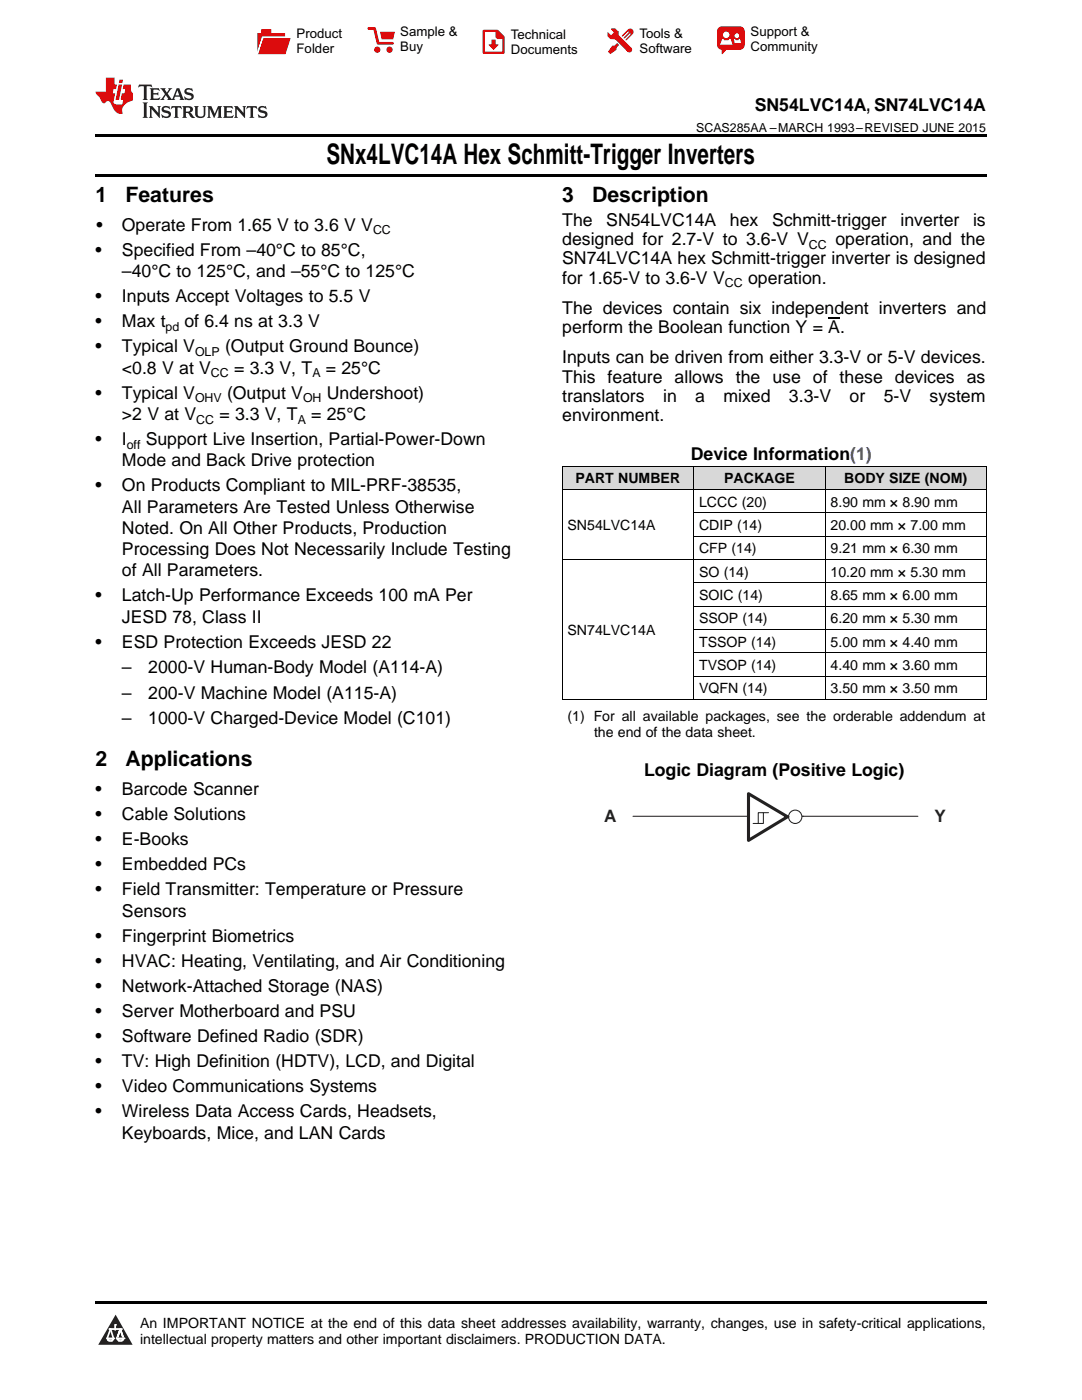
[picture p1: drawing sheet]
<svg xmlns="http://www.w3.org/2000/svg" width="216mm" height="279mm" viewBox="0 0 216 279" stroke-linecap="round" stroke-linejoin="round" font-family="sans-serif">
<defs><g id="words">
<text font-size="5.6" x="65.1" y="32.8">SNx4LVC14A Hex Schmitt-Trigger Inverters</text>
<g font-size="4.2">
<text x="19" y="40.4">1</text>
<text x="25" y="40.4">Features</text>
<text x="112.2" y="40.4">3</text>
<text x="118.2" y="40.4">Description</text>
<text x="19" y="152.9">2</text>
<text x="25" y="152.9">Applications</text>
</g>
<g font-size="3.5">
<text x="150.6" y="22.2">SN54LVC14A, SN74LVC14A</text>
<text x="19.2" y="46.1">•</text>
<text x="24.3" y="46.1">Operate From 1.65 V to 3.6 V V</text>
<text x="112.2" y="45">The</text>
<text x="121" y="45">SN54LVC14A</text>
<text x="145.6" y="45">hex</text>
<text x="154" y="45">Schmitt-trigger</text>
<text x="179.7" y="45">inverter</text>
<text x="194.2" y="45">is</text>
<text x="19" y="51.1">•</text>
<text x="24.3" y="51.1">Specified From –40°C to 85°C,</text>
<text x="112.2" y="48.9">designed for 2.7-V to 3.6-V V</text>
<text x="112.2" y="52.8">SN74LVC14A hex Schmitt-trigger inverter is designed</text>
<text x="166.7" y="48.9">operation, and the</text>
<text x="24.3" y="55.3">–40°C to 125°C, and –55°C to 125°C</text>
<text x="112.2" y="56.7">for 1.65-V to 3.6-V V</text>
<text x="149.3" y="56.7">operation.</text>
<text x="19" y="60.3">•</text>
<text x="19" y="65.3">•</text>
<text x="24.3" y="60.3">Inputs Accept Voltages to 5.5 V</text>
<text x="24.3" y="65.3">Max t</text>
<text x="36.8" y="65.3">of 6.4 ns at 3.3 V</text>
<text x="112.2" y="62.6">The devices contain six independent inverters and</text>
<text x="19" y="70.3">•</text>
<text x="24.3" y="70.3">Typical V</text>
<text x="44.9" y="70.3">(Output Ground Bounce)</text>
<text x="112.2" y="66.5">perform the Boolean function Y = A.</text>
<text x="24.3" y="74.6">&lt;0.8 V at V</text>
<text x="46.7" y="74.6">= 3.3 V, T</text>
<text x="65" y="74.6">= 25°C</text>
<text x="112.2" y="72.5">Inputs can be driven from either 3.3-V or 5-V devices.</text>
<text x="112.2" y="76.3">This feature allows the use of these devices as</text>
<text x="19" y="79.6">•</text>
<text x="24.3" y="79.6">Typical V</text>
<text x="24.3" y="83.8">&gt;2 V at V</text>
<text x="43.8" y="83.8">= 3.3 V, T</text>
<text x="45.3" y="79.6">(Output V</text>
<text x="62.1" y="83.8">= 25°C</text>
<text x="65.2" y="79.6">Undershoot)</text>
<text x="112.2" y="80.2">translators</text>
<text x="132.3" y="80.2">in</text>
<text x="138.7" y="80.2">a</text>
<text x="144.4" y="80.2">mixed</text>
<text x="157.4" y="80.2">3.3-V</text>
<text x="169.5" y="80.2">or</text>
<text x="176.3" y="80.2">5-V</text>
<text x="185.5" y="80.2">system</text>
<text x="19" y="88.8">•</text>
<text x="24.3" y="88.8">I</text>
<text x="29.1" y="88.8">Support Live Insertion, Partial-Power-Down</text>
<text x="112.2" y="84.1">environment.</text>
<text x="24.3" y="93.1">Mode and Back Drive protection</text>
<text x="137.8" y="91.8">Device Information(1)</text>
<text x="19" y="98.1">•</text>
<text x="24.3" y="98.1">On Products Compliant to MIL-PRF-38535,</text>
<text x="24.3" y="102.3">All Parameters Are Tested Unless Otherwise</text>
<text x="24.3" y="106.5">Noted. On All Other Products, Production</text>
<text x="24.3" y="110.8">Processing Does Not Necessarily Include Testing</text>
<text x="24.3" y="115">of All Parameters.</text>
<text x="19" y="120">•</text>
<text x="24.3" y="120">Latch-Up Performance Exceeds 100 mA Per</text>
<text x="24.3" y="124.2">JESD 78, Class II</text>
<text x="19" y="129.3">•</text>
<text x="24.3" y="129.3">ESD Protection Exceeds JESD 22</text>
<text x="24.3" y="134.3">–</text>
<text x="29.6" y="134.3">2000-V Human-Body Model (A114-A)</text>
<text x="24.3" y="139.4">–</text>
<text x="29.6" y="139.4">200-V Machine Model (A115-A)</text>
<text x="24.3" y="144.5">–</text>
<text x="29.6" y="144.5">1000-V Charged-Device Model (C101)</text>
<text x="128.5" y="154.8">Logic Diagram (Positive Logic)</text>
<text x="19" y="158.6">•</text>
<text x="24.3" y="158.6">Barcode Scanner</text>
<text x="19" y="163.7">•</text>
<text x="24.3" y="163.7">Cable Solutions</text>
<text x="19" y="168.7">•</text>
<text x="19" y="173.7">•</text>
<text x="24.3" y="168.7">E-Books</text>
<text x="24.3" y="173.7">Embedded PCs</text>
<text x="19" y="178.7">•</text>
<text x="24.3" y="178.7">Field Transmitter: Temperature or Pressure</text>
<text x="24.3" y="182.9">Sensors</text>
<text x="19" y="187.9">•</text>
<text x="24.3" y="187.9">Fingerprint Biometrics</text>
<text x="19" y="192.9">•</text>
<text x="19" y="197.9">•</text>
<text x="24.3" y="192.9">HVAC: Heating, Ventilating, and Air Conditioning</text>
<text x="24.3" y="197.9">Network-Attached Storage (NAS)</text>
<text x="19" y="203">•</text>
<text x="24.3" y="203">Server Motherboard and PSU</text>
<text x="19" y="208">•</text>
<text x="24.3" y="208">Software Defined Radio (SDR)</text>
<text x="19" y="213">•</text>
<text x="24.3" y="213">TV: High Definition (HDTV), LCD, and Digital</text>
<text x="19" y="218">•</text>
<text x="24.3" y="218">Video Communications Systems</text>
<text x="19" y="223">•</text>
<text x="24.3" y="223">Wireless Data Access Cards, Headsets,</text>
<text x="24.3" y="227.2">Keyboards, Mice, and LAN Cards</text>
</g>
<g font-size="3.4" fill="#231f20">
<text x="120.6" y="164.1">A</text>
<text x="186.4" y="164.1">Y</text>
</g>
<g font-size="2.8">
<text x="114.8" y="96.5">PART NUMBER</text>
<text x="139.5" y="101.1">LCCC (20)</text>
<text x="144.5" y="96.5">PACKAGE</text>
<text x="165.7" y="101.1">8.90 mm × 8.90 mm</text>
<text x="168.5" y="96.5">BODY SIZE (NOM)</text>
<text x="113.2" y="105.8">SN54LVC14A</text>
<text x="139.5" y="105.8">CDIP (14)</text>
<text x="165.7" y="105.8">20.00 mm × 7.00 mm</text>
<text x="139.5" y="110.5">CFP (14)</text>
<text x="165.7" y="110.5">9.21 mm × 6.30 mm</text>
<text x="139.5" y="115.1">SO (14)</text>
<text x="139.5" y="119.8">SOIC (14)</text>
<text x="165.7" y="115.1">10.20 mm × 5.30 mm</text>
<text x="165.7" y="119.8">8.65 mm × 6.00 mm</text>
<text x="139.5" y="124.4">SSOP (14)</text>
<text x="165.7" y="124.4">6.20 mm × 5.30 mm</text>
<text x="113.2" y="126.8">SN74LVC14A</text>
<text x="139.5" y="129.1">TSSOP (14)</text>
<text x="165.7" y="129.1">5.00 mm × 4.40 mm</text>
<text x="139.5" y="133.7">TVSOP (14)</text>
<text x="165.7" y="133.7">4.40 mm × 3.60 mm</text>
<text x="113.2" y="143.9">(1) For all available packages, see the orderable addendum at</text>
<text x="139.5" y="138.4">VQFN (14)</text>
<text x="165.7" y="138.4">3.50 mm × 3.50 mm</text>
<text x="118.5" y="147.1">the end of the data sheet.</text>
<text x="27.9" y="265">An IMPORTANT NOTICE at the end of this data sheet addresses availability, warranty, changes, use in safety-critical applications,</text>
<text x="27.9" y="268.2">intellectual property matters and other important disclaimers. PRODUCTION DATA.</text>
</g>
<g font-size="2.6">
<text x="59.2" y="7.6">Product</text>
<text x="59.2" y="10.6">Folder</text>
<text x="79.9" y="7.3">Sample &amp;</text>
<text x="79.9" y="10.2">Buy</text>
<text x="101.9" y="7.8">Technical</text>
<text x="101.9" y="10.8">Documents</text>
<text x="127.6" y="7.6">Tools &amp;</text>
<text x="127.6" y="10.6">Software</text>
<text x="149.8" y="7.2">Support &amp;</text>
<text x="149.8" y="10.2">Community</text>
</g>
<g font-size="2.5">
<text x="138.9" y="26.3">SCAS285AA –MARCH 1993–REVISED JUNE 2015</text>
<text x="74.4" y="46.8">CC</text>
<text x="161.4" y="49.6">CC</text>
<text x="144.6" y="57.4">CC</text>
<text x="33" y="66">pd</text>
<text x="38.9" y="71">OLP</text>
<text x="42.1" y="75.3">CC</text>
<text x="62.3" y="75.3">A</text>
<text x="38.9" y="80.3">OHV</text>
<text x="60.5" y="80.3">OH</text>
<text x="25.3" y="89.5">off</text>
<text x="39.2" y="84.5">CC</text>
<text x="59.4" y="84.5">A</text>
</g>
</g></defs>
<g fill="#d8d8d8">
<path d="M112.2 93.1h26.2v4.7h-26.2z"/>
<path d="M138.4 93.1h26.3v4.7h-26.3z"/>
<path d="M164.7 93.1h32.1v4.7h-32.1z"/>
</g>
<path d="M23.1 262.4l3.4 6h-6.9z" fill="#231f20"/>
<path d="M21.4 267.1h1.2l-.3 .5h-.3a.55 .55 0 0 1-.6-.5z" fill-rule="evenodd" fill="#fff"/>
<path d="M21.4 267.1h1.2l-.3 .5h-.3a.55 .55 0 0 1-.6-.5z" fill="none" stroke="#231f20" stroke-width=".34"/>
<path d="M21.4 267.1l1.2 .1-.3 .4h-.5z" fill="none" stroke="#fff" stroke-width=".34"/>
<path d="M23 265.3h.1" fill="none" stroke="#fff" stroke-width=".34"/>
<path d="M23 264.4v.9z" fill="#fff"/>
<path d="M23 264.4v.9z" fill="none" stroke="#fff" stroke-width=".34"/>
<circle cx="23" cy="264.4" r=".17" fill="#fff"/>
<path d="M21.9 265.2h.1" fill="none" stroke="#fff" stroke-width=".34"/>
<path d="M21.9 265.2h2.3z" fill="#fff"/>
<path d="M21.9 265.2h2.3z" fill="none" stroke="#fff" stroke-width=".34"/>
<circle cx="24.2" cy="265.2" r=".17" fill="#fff"/>
<path d="M23.3 267.1h.1" fill="none" stroke="#fff" stroke-width=".34"/>
<path d="M24 265.2l-.7 1.9z" fill="#fff"/>
<path d="M24 265.2l-.7 1.9z" fill="none" stroke="#fff" stroke-width=".34"/>
<path d="M24 265.2l.7 1.9z" fill="#fff"/>
<path d="M24 265.2l.7 1.9z" fill="none" stroke="#fff" stroke-width=".34"/>
<path d="M24.6 267.1h.1" fill="none" stroke="#fff" stroke-width=".34"/>
<circle cx="21.4" cy="267.1" r=".17" fill="#fff"/>
<path d="M22.1 265.2l-.7 1.9z" fill="#fff"/>
<path d="M22.1 265.2l-.7 1.9z" fill="none" stroke="#fff" stroke-width=".34"/>
<path d="M22.1 265.2l.5 1.9z" fill="#fff"/>
<path d="M22.1 265.2l.5 1.9z" fill="none" stroke="#fff" stroke-width=".34"/>
<circle cx="22.6" cy="267.1" r=".17" fill="#fff"/>
<path d="M23.4 267.1h1.3a.65 .65 0 0 1-.7 .5 .65 .65 0 0 1-.6-.5z" fill-rule="evenodd" fill="#fff"/>
<path d="M23.4 267.1h1.3a.65 .65 0 0 1-.7 .5 .65 .65 0 0 1-.6-.5z" fill="none" stroke="#231f20" stroke-width=".34"/>
<path d="M23.4 267.1h1.3l-.4 .5h-.6z" fill="none" stroke="#fff" stroke-width=".34"/>
<path d="M23.3 267.1h.1" fill="none" stroke="#fff" stroke-width=".34"/>
<circle cx="24.7" cy="267.1" r=".17" fill="#fff"/>
<path d="M19 259.7h177.8v.5h-177.8z" fill="#000"/>
<g fill="none" stroke="#231f20" stroke-width=".2">
<path d="M160.1 162.9h.1M160.1 162.9h23.1"/>
<circle cx="158.7" cy="163" r="1.33"/>
</g>
<path d="M149.4 158.4l7.7 4.6-7.7 4.7z" fill="none" stroke="#231f20" stroke-width=".61"/>
<circle cx="157.1" cy="163" r=".2" fill="#231f20"/>
<path d="M126.3 162.9h23.1M149.4 162.9h.1" fill="none" stroke="#231f20" stroke-width=".2"/>
<path d="M151.3 162.2h1v2.1h-1z" fill="#fff"/>
<path d="M150.3 164.3h1M151.3 162.2h1v2.1h-1zM152.3 162.2h1" fill="none" stroke="#231f20" stroke-width=".2"/>
<g fill="none" stroke="#000" stroke-width=".2">
<path d="M112.2 97.7h84.6M112.2 93h84.6M112.2 93.1v46.6M138.4 93.1v46.6M164.6 93.1v46.6M196.8 93.1v46.6M112.2 111.7h84.6M138.4 116.3h58.4M138.4 107h58.4M138.4 102.4h58.4M112.2 139.6h84.6M138.4 135h58.4"/>
<path d="M138.4 130.3h58.4M138.4 125.6h58.4M138.4 121h58.4"/>
</g>
<path d="M19 34.8h177.8v.5h-177.8zM19 26.8h177.8v.6h-177.8z" fill="#000"/>
<path d="M27.7 16.9l-.1 .6 .6-.3h.5v.2v2.2l-.2 .4h1l-.2-.4v-2.2v-.2h.5l.6 .3-.2-.6zM29.9 17.6l.2 .4v1.6l-.2 .4h1.9l.1-.6a1.09 1.09 0 0 1-1.3 .1v-.6h.6l.4 .2v-.7l-.2 .2h-.8v-.6l.2-.1a1.01 1.01 0 0 1 1 .3l-.1-.6zM32 17.6l.9 1.2-1 1.2h.9l-.2-.3 .5-.7 .5 .7-.3 .3h1.7l-.2-.3 .1-.4h1l.1 .4-.2 .3h1l-.3-.4-.7-2h-.5l-1 2.2-.8-1.1 .9-1.1h-.9l.2 .2-.4 .7-.4-.7 .2-.2zM35.4 18l.4 1h-.8zM37 17.7a.66 .66 0 0 0-.2 .8 .66 .66 0 0 0 .6 .4l.7 .2 .1 .2a.8 .8 0 0 1-.7 .4 .8 .8 0 0 1-.7-.5l.1 .8 .2-.2a.94 .94 0 0 0 1.1 .1 .94 .94 0 0 0 .4-.9 1.48 1.48 0 0 0-1.3-.6v-.4a1.1 1.1 0 0 1 1.2 .2l-.2-.6-.2 .1-.5-.1zM28.5 20.4l.2 .4v2.3l-.2 .4h1l-.2-.4v-2.3l.2-.4zM29.7 21.2l.2 .4v1.5l-.2 .4h.8l-.3-.4 .1-1.3 1.6 1.8v-2l.2-.4h-.7l.2 .2v1.1l-1.2-1.3zM32.5 21.3a.66 .66 0 0 0-.2 .8 .66 .66 0 0 0 .6 .4l.6 .2 .2 .2a.8 .8 0 0 1-.8 .4 .8 .8 0 0 1-.7-.5l.2 .7 .2-.1a.94 .94 0 0 0 1 .1 .94 .94 0 0 0 .5-1 1.47 1.47 0 0 0-1.3-.6l-.1-.3a1.1 1.1 0 0 1 1.3 .2l-.2-.6-.2 .1-.5-.2zM34.3 21.2l-.2 .6a.64 .64 0 0 1 .8-.3v1.6l-.2 .4h1l-.3-.4 .1-1.6a.66 .66 0 0 1 .8 .3l-.2-.6zM36.3 21.2l.3 .4v1.5l-.3 .4h1l-.2-.2v-.7h.5l.1 .1a.8 .8 0 0 0 1.2 .7l-1-1a.62 .62 0 0 0 .6-.5 .62 .62 0 0 0-.6-.7zM37.1 21.5h.1a.48 .48 0 0 1 .6 0 .48 .48 0 0 1 .1 .6l-.2 .1-.6 .1zM38.7 21.2l.2 .2a2.29 2.29 0 0 0 .4 2 1.05 1.05 0 0 0 1.7-.7v-1.3l.2-.2h-.8l.2 .4v1.1a.61 .61 0 0 1-.6 .6 .61 .61 0 0 1-.6-.6v-1.1l.3-.4zM41.3 21.2l.3 .4v1.5l-.3 .4h.8l-.2-.4v-1.4l.8 1.9 .9-1.9v1.4l-.2 .4h.9l-.2-.4v-1.5l.2-.4h-.8l-.7 1.5-.6-1.5zM44.5 21.2l.2 .4v1.5l-.2 .4h1.9l.2-.6a1.1 1.1 0 0 1-1.4 .2v-.7h.6l.4 .2v-.6l-.2 .1-.8 .1v-.6l.2-.1a1.02 1.02 0 0 1 1.1 .2l-.2-.5zM46.7 21.2l.2 .4v1.5l-.2 .4h.8l-.3-.4 .1-1.3 1.6 1.8v-2l.2-.4h-.7l.2 .2v1.1l-1.2-1.3zM49.3 21.2l-.1 .6a.64 .64 0 0 1 .8-.3v1.6l-.3 .4h1l-.2-.4v-1.6a.66 .66 0 0 1 .8 .3l-.1-.6zM51.7 21.3a.66 .66 0 0 0-.2 .7 .66 .66 0 0 0 .7 .5l.6 .2 .1 .2a.8 .8 0 0 1-.7 .4 .8 .8 0 0 1-.7-.5l.1 .7 .2-.1a.94 .94 0 0 0 1.1 .1 .94 .94 0 0 0 .4-1 1.48 1.48 0 0 0-1.2-.6l-.1-.3a1.1 1.1 0 0 1 1.2 .2l-.2-.6-.1 .1-.6-.2z" fill="#231f20"/>
<path d="M21.1 15.5v2.8h-2v.4l.9 .9a.96 .96 0 0 0 1 1 .59 .59 0 0 1 .5-.4 .59 .59 0 0 1 .5 .3l.4 .8a1.61 1.61 0 0 0 2.1 1.3 1.63 1.63 0 0 1 1.1-2.2l.9-.3v-1.5a1.6 1.6 0 0 1-.4-1.7h-1.4l-.2 .9h.5l-.2 .8h-.5l-.2 1v.3h.5l-.2 .9h-.7a.74 .74 0 0 1-1-.6l.3-1.6h-.5l.2-.8h.5l.1-.9h-.4v-1.4zM23.7 16.9l-.7 3h.8l.6-3zM23.8 15.9l-.1 .7h.7l.2-.7z" fill="#ee1d23"/>
<g fill="#d60000">
<path d="M52.1 5.8h2v.8h2.8v4.2h-5.5v-4.2h.7z" fill-rule="evenodd"/>
<path d="M52.4 7.5h5.6l-1 3.3h-5.6z" fill-rule="evenodd"/>
</g>
<path d="M52.4 7.4h5.7l-.1 .1h-5.5l-1.1 3.3z" fill-rule="evenodd" fill="#fff"/>
<path d="M52.4 7.4h5.7l-.1 .1h-5.5l-1.1 3.3z" fill="none" stroke="#fff" stroke-width=".2"/>
<path d="M73.6 5.7h1.1l.7 2.9h2.9" fill="none" stroke="#d60000" stroke-width=".55"/>
<g fill="#d60000">
<path d="M75.8 6.3h3l-.4 1.6h-2.2z" fill-rule="evenodd"/>
<circle cx="75.3" cy="9.9" r=".62"/>
<circle cx="77.7" cy="9.9" r=".62"/>
</g>
<path d="M96.5 6.2h2.7l1.3 1.2v3.1h-4z" fill="none" stroke="#d60000" stroke-width=".44"/>
<g fill="#d60000">
<path d="M98.1 7.9h.8v1h.5l-.9 1.1-1-1v-.1h.6z" fill-rule="evenodd"/>
<path d="M98.9 6.2h.3l1.3 1.2v.4h-1.3l-.3-.4z" fill-rule="evenodd"/>
<path d="M121.9 5.7h.8l.7 .6 .1 .7 2.5 2.5-.8 .8-2.3-2.3-1.1-.2-.6-.6v-.8l.7 .6 .5-.4v-.2l-.5-.5z" fill-rule="evenodd"/>
<path d="M122.2 9.1h.4l.5-.5 .4 .4-.5 .5v.4l-1.2 .9-.5-.5z" fill-rule="evenodd"/>
<path d="M125.3 5.9a.67 .67 0 0 1 .9 0 .67 .67 0 0 1 0 .9z" fill-rule="evenodd"/>
<path d="M125.3 5.9l.9 .9-1.2 1.2h-.2v-.2l1-.9v-.2h-.2l-.9 1h-.2v-.2l.9-1 .1-.2h-.3l-.9 1h-.2v-.2z" fill-rule="evenodd"/>
<circle cx="125.6" cy="9.9" r=".54"/>
</g>
<path d="M123.3 6.3v.7" fill="none" stroke="#d60000" stroke-width=".2"/>
<g fill="#d60000">
<path d="M143.4 5.5l.6-.2h3.6a.95 .95 0 0 1 1 .9v2.8a.95 .95 0 0 1-1 .9h-3.6a.95 .95 0 0 1-.9-.9v-2.8z" fill-rule="evenodd"/>
<path d="M144 9.9h.9l-.7 .9h-.2z" fill-rule="evenodd"/>
</g>
<g fill="#fff">
<path d="M146.6 8.6h1.3z"/>
<path d="M144.1 7.8h.3l.1 .2h.8l.2-.2h.3l.4 1.1h-2.5z" fill-rule="evenodd"/>
<path d="M146.4 7.8h.3l.1 .2h.5l.2-.2h.2l.2 .8h-1.3z" fill-rule="evenodd"/>
<circle cx="144.9" cy="6.9" r=".65"/>
<circle cx="147" cy="7.1" r=".48"/>
</g>
<path d="M165.3 63.4h2.3" fill="none" stroke="#000" stroke-width=".25"/>
<use href="#words"/>
</svg>
